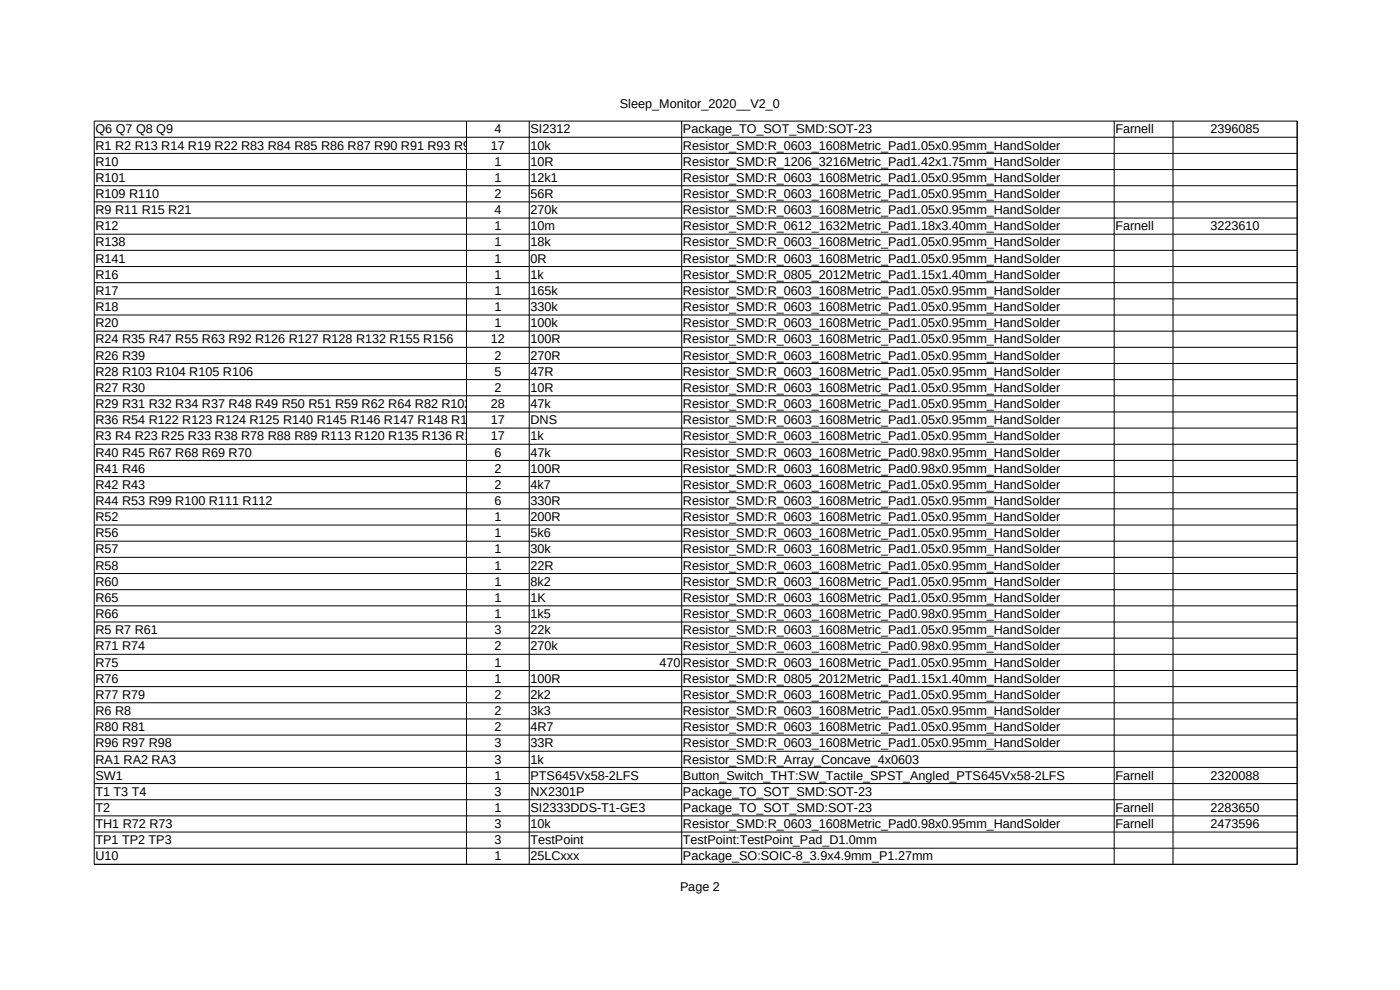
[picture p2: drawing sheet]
<svg xmlns="http://www.w3.org/2000/svg" width="297mm" height="210mm" viewBox="0 0 297 210" stroke-linecap="round" stroke-linejoin="round" font-family="sans-serif">
<defs><g id="words">
<g font-size="2.7">
<text x="131.5" y="22.8">Sleep_Monitor_2020__V2_0</text>
<text x="20.2" y="28.3">Q6 Q7 Q8 Q9</text>
<text x="104.9" y="28.3">4</text>
<text x="112.5" y="28.3">SI2312</text>
<text x="144.9" y="28.3">Package_TO_SOT_SMD:SOT-23</text>
<text x="236.6" y="28.3">Farnell</text>
<text x="256.8" y="28.3">2396085</text>
<text x="20.2" y="31.7">R1 R2 R13 R14 R19 R22 R83 R84 R85 R86 R87 R90 R91 R93 R9</text>
<text x="20.2" y="35.1">R10</text>
<text x="104.1" y="31.7">17</text>
<text x="104.9" y="35.1">1</text>
<text x="112.5" y="31.7">10k</text>
<text x="112.5" y="35.1">10R</text>
<text x="144.9" y="31.7">Resistor_SMD:R_0603_1608Metric_Pad1.05x0.95mm_HandSolder</text>
<text x="144.9" y="35.1">Resistor_SMD:R_1206_3216Metric_Pad1.42x1.75mm_HandSolder</text>
<text x="20.2" y="38.6">R101</text>
<text x="104.9" y="38.6">1</text>
<text x="112.5" y="38.6">12k1</text>
<text x="144.9" y="38.6">Resistor_SMD:R_0603_1608Metric_Pad1.05x0.95mm_HandSolder</text>
<text x="20.2" y="42">R109 R110</text>
<text x="20.2" y="45.4">R9 R11 R15 R21</text>
<text x="104.9" y="42">2</text>
<text x="104.9" y="45.4">4</text>
<text x="112.5" y="42">56R</text>
<text x="112.5" y="45.4">270k</text>
<text x="144.9" y="42">Resistor_SMD:R_0603_1608Metric_Pad1.05x0.95mm_HandSolder</text>
<text x="144.9" y="45.4">Resistor_SMD:R_0603_1608Metric_Pad1.05x0.95mm_HandSolder</text>
<text x="20.2" y="48.9">R12</text>
<text x="20.2" y="52.3">R138</text>
<text x="104.9" y="48.9">1</text>
<text x="104.9" y="52.3">1</text>
<text x="112.5" y="48.9">10m</text>
<text x="112.5" y="52.3">18k</text>
<text x="144.9" y="48.9">Resistor_SMD:R_0612_1632Metric_Pad1.18x3.40mm_HandSolder</text>
<text x="144.9" y="52.3">Resistor_SMD:R_0603_1608Metric_Pad1.05x0.95mm_HandSolder</text>
<text x="236.6" y="48.9">Farnell</text>
<text x="256.8" y="48.9">3223610</text>
<text x="20.2" y="55.7">R141</text>
<text x="20.2" y="59.2">R16</text>
<text x="104.9" y="55.7">1</text>
<text x="104.9" y="59.2">1</text>
<text x="112.5" y="55.7">0R</text>
<text x="112.5" y="59.2">1k</text>
<text x="144.9" y="55.7">Resistor_SMD:R_0603_1608Metric_Pad1.05x0.95mm_HandSolder</text>
<text x="144.9" y="59.2">Resistor_SMD:R_0805_2012Metric_Pad1.15x1.40mm_HandSolder</text>
<text x="20.2" y="62.6">R17</text>
<text x="104.9" y="62.6">1</text>
<text x="112.5" y="62.6">165k</text>
<text x="144.9" y="62.6">Resistor_SMD:R_0603_1608Metric_Pad1.05x0.95mm_HandSolder</text>
<text x="20.2" y="66">R18</text>
<text x="20.2" y="69.4">R20</text>
<text x="104.9" y="66">1</text>
<text x="104.9" y="69.4">1</text>
<text x="112.5" y="66">330k</text>
<text x="112.5" y="69.4">100k</text>
<text x="144.9" y="66">Resistor_SMD:R_0603_1608Metric_Pad1.05x0.95mm_HandSolder</text>
<text x="144.9" y="69.4">Resistor_SMD:R_0603_1608Metric_Pad1.05x0.95mm_HandSolder</text>
<text x="20.2" y="72.8">R24 R35 R47 R55 R63 R92 R126 R127 R128 R132 R155 R156</text>
<text x="20.2" y="76.3">R26 R39</text>
<text x="104.1" y="72.8">12</text>
<text x="104.9" y="76.3">2</text>
<text x="112.5" y="72.8">100R</text>
<text x="112.5" y="76.3">270R</text>
<text x="144.9" y="72.8">Resistor_SMD:R_0603_1608Metric_Pad1.05x0.95mm_HandSolder</text>
<text x="144.9" y="76.3">Resistor_SMD:R_0603_1608Metric_Pad1.05x0.95mm_HandSolder</text>
<text x="20.2" y="79.7">R28 R103 R104 R105 R106</text>
<text x="20.2" y="83.2">R27 R30</text>
<text x="104.9" y="79.7">5</text>
<text x="104.9" y="83.2">2</text>
<text x="112.5" y="79.7">47R</text>
<text x="112.5" y="83.2">10R</text>
<text x="144.9" y="79.7">Resistor_SMD:R_0603_1608Metric_Pad1.05x0.95mm_HandSolder</text>
<text x="144.9" y="83.2">Resistor_SMD:R_0603_1608Metric_Pad1.05x0.95mm_HandSolder</text>
<text x="20.2" y="86.6">R29 R31 R32 R34 R37 R48 R49 R50 R51 R59 R62 R64 R82 R102</text>
<text x="20.2" y="90">R36 R54 R122 R123 R124 R125 R140 R145 R146 R147 R148 R14</text>
<text x="104.1" y="86.6">28</text>
<text x="104.1" y="90">17</text>
<text x="112.5" y="86.6">47k</text>
<text x="112.5" y="90">DNS</text>
<text x="144.9" y="86.6">Resistor_SMD:R_0603_1608Metric_Pad1.05x0.95mm_HandSolder</text>
<text x="144.9" y="90">Resistor_SMD:R_0603_1608Metric_Pad1.05x0.95mm_HandSolder</text>
<text x="20.2" y="93.4">R3 R4 R23 R25 R33 R38 R78 R88 R89 R113 R120 R135 R136 R1</text>
<text x="104.1" y="93.4">17</text>
<text x="112.5" y="93.4">1k</text>
<text x="144.9" y="93.4">Resistor_SMD:R_0603_1608Metric_Pad1.05x0.95mm_HandSolder</text>
<text x="20.2" y="96.8">R40 R45 R67 R68 R69 R70</text>
<text x="20.2" y="100.3">R41 R46</text>
<text x="104.9" y="96.8">6</text>
<text x="104.9" y="100.3">2</text>
<text x="112.5" y="96.8">47k</text>
<text x="112.5" y="100.3">100R</text>
<text x="144.9" y="96.8">Resistor_SMD:R_0603_1608Metric_Pad0.98x0.95mm_HandSolder</text>
<text x="144.9" y="100.3">Resistor_SMD:R_0603_1608Metric_Pad0.98x0.95mm_HandSolder</text>
<text x="20.2" y="103.7">R42 R43</text>
<text x="20.2" y="107.1">R44 R53 R99 R100 R111 R112</text>
<text x="104.9" y="103.7">2</text>
<text x="104.9" y="107.1">6</text>
<text x="112.5" y="103.7">4k7</text>
<text x="112.5" y="107.1">330R</text>
<text x="144.9" y="103.7">Resistor_SMD:R_0603_1608Metric_Pad1.05x0.95mm_HandSolder</text>
<text x="144.9" y="107.1">Resistor_SMD:R_0603_1608Metric_Pad1.05x0.95mm_HandSolder</text>
<text x="20.2" y="110.6">R52</text>
<text x="20.2" y="114">R56</text>
<text x="104.9" y="110.6">1</text>
<text x="104.9" y="114">1</text>
<text x="112.5" y="110.6">200R</text>
<text x="112.5" y="114">5k6</text>
<text x="144.9" y="110.6">Resistor_SMD:R_0603_1608Metric_Pad1.05x0.95mm_HandSolder</text>
<text x="144.9" y="114">Resistor_SMD:R_0603_1608Metric_Pad1.05x0.95mm_HandSolder</text>
<text x="20.2" y="117.4">R57</text>
<text x="104.9" y="117.4">1</text>
<text x="112.5" y="117.4">30k</text>
<text x="144.9" y="117.4">Resistor_SMD:R_0603_1608Metric_Pad1.05x0.95mm_HandSolder</text>
<text x="20.2" y="120.8">R58</text>
<text x="20.2" y="124.3">R60</text>
<text x="104.9" y="120.8">1</text>
<text x="104.9" y="124.3">1</text>
<text x="112.5" y="120.8">22R</text>
<text x="112.5" y="124.3">8k2</text>
<text x="144.9" y="120.8">Resistor_SMD:R_0603_1608Metric_Pad1.05x0.95mm_HandSolder</text>
<text x="144.9" y="124.3">Resistor_SMD:R_0603_1608Metric_Pad1.05x0.95mm_HandSolder</text>
<text x="20.2" y="127.7">R65</text>
<text x="20.2" y="131.1">R66</text>
<text x="104.9" y="127.7">1</text>
<text x="104.9" y="131.1">1</text>
<text x="112.5" y="127.7">1K</text>
<text x="112.5" y="131.1">1k5</text>
<text x="144.9" y="127.7">Resistor_SMD:R_0603_1608Metric_Pad1.05x0.95mm_HandSolder</text>
<text x="144.9" y="131.1">Resistor_SMD:R_0603_1608Metric_Pad0.98x0.95mm_HandSolder</text>
<text x="20.2" y="134.6">R5 R7 R61</text>
<text x="20.2" y="138">R71 R74</text>
<text x="104.9" y="134.6">3</text>
<text x="104.9" y="138">2</text>
<text x="112.5" y="134.6">22k</text>
<text x="112.5" y="138">270k</text>
<text x="144.9" y="134.6">Resistor_SMD:R_0603_1608Metric_Pad1.05x0.95mm_HandSolder</text>
<text x="144.9" y="138">Resistor_SMD:R_0603_1608Metric_Pad0.98x0.95mm_HandSolder</text>
<text x="20.2" y="141.4">R75</text>
<text x="104.9" y="141.4">1</text>
<text x="139.9" y="141.4">470</text>
<text x="144.9" y="141.4">Resistor_SMD:R_0603_1608Metric_Pad1.05x0.95mm_HandSolder</text>
<text x="20.2" y="144.8">R76</text>
<text x="20.2" y="148.3">R77 R79</text>
<text x="104.9" y="144.8">1</text>
<text x="104.9" y="148.3">2</text>
<text x="112.5" y="144.8">100R</text>
<text x="112.5" y="148.3">2k2</text>
<text x="144.9" y="144.8">Resistor_SMD:R_0805_2012Metric_Pad1.15x1.40mm_HandSolder</text>
<text x="144.9" y="148.3">Resistor_SMD:R_0603_1608Metric_Pad1.05x0.95mm_HandSolder</text>
<text x="20.2" y="151.7">R6 R8</text>
<text x="20.2" y="155.1">R80 R81</text>
<text x="104.9" y="151.7">2</text>
<text x="104.9" y="155.1">2</text>
<text x="112.5" y="151.7">3k3</text>
<text x="112.5" y="155.1">4R7</text>
<text x="144.9" y="151.7">Resistor_SMD:R_0603_1608Metric_Pad1.05x0.95mm_HandSolder</text>
<text x="144.9" y="155.1">Resistor_SMD:R_0603_1608Metric_Pad1.05x0.95mm_HandSolder</text>
<text x="20.2" y="158.5">R96 R97 R98</text>
<text x="20.2" y="162">RA1 RA2 RA3</text>
<text x="104.9" y="158.5">3</text>
<text x="104.9" y="162">3</text>
<text x="112.5" y="158.5">33R</text>
<text x="112.5" y="162">1k</text>
<text x="144.9" y="158.5">Resistor_SMD:R_0603_1608Metric_Pad1.05x0.95mm_HandSolder</text>
<text x="144.9" y="162">Resistor_SMD:R_Array_Concave_4x0603</text>
<text x="20.2" y="165.4">SW1</text>
<text x="104.9" y="165.4">1</text>
<text x="112.5" y="165.4">PTS645Vx58-2LFS</text>
<text x="144.9" y="165.4">Button_Switch_THT:SW_Tactile_SPST_Angled_PTS645Vx58-2LFS</text>
<text x="236.6" y="165.4">Farnell</text>
<text x="256.8" y="165.4">2320088</text>
<text x="20.2" y="168.8">T1 T3 T4</text>
<text x="20.2" y="172.3">T2</text>
<text x="104.9" y="168.8">3</text>
<text x="104.9" y="172.3">1</text>
<text x="112.5" y="168.8">NX2301P</text>
<text x="112.5" y="172.3">SI2333DDS-T1-GE3</text>
<text x="144.9" y="168.8">Package_TO_SOT_SMD:SOT-23</text>
<text x="144.9" y="172.3">Package_TO_SOT_SMD:SOT-23</text>
<text x="236.6" y="172.3">Farnell</text>
<text x="256.8" y="172.3">2283650</text>
<text x="20.2" y="175.7">TH1 R72 R73</text>
<text x="20.2" y="179.1">TP1 TP2 TP3</text>
<text x="104.9" y="175.7">3</text>
<text x="104.9" y="179.1">3</text>
<text x="112.5" y="175.7">10k</text>
<text x="112.5" y="179.1">TestPoint</text>
<text x="144.9" y="175.7">Resistor_SMD:R_0603_1608Metric_Pad0.98x0.95mm_HandSolder</text>
<text x="144.9" y="179.1">TestPoint:TestPoint_Pad_D1.0mm</text>
<text x="236.6" y="175.7">Farnell</text>
<text x="256.8" y="175.7">2473596</text>
<text x="20.2" y="182.5">U10</text>
<text x="104.9" y="182.5">1</text>
<text x="112.5" y="182.5">25LCxxx</text>
<text x="144.9" y="182.5">Package_SO:SOIC-8_3.9x4.9mm_P1.27mm</text>
<text x="144.3" y="189">Page 2</text>
</g>
</g></defs>
<g fill="none" stroke="#000" stroke-width=".21">
<path d="M20 29.1h255.2M20 32.5h255.2M20 36h255.2M20 39.4h255.2M99 25.7v157.7M112.3 25.7v157.7M144.6 25.7v157.7M236.4 25.7v157.7M248.8 25.7v157.7M20 42.8h255.2M20 46.3h255.2M20 49.7h255.2"/>
<path d="M20 53.1h255.2M20 56.5h255.2M20 60h255.2M20 63.4h255.2M20 66.8h255.2M20 70.2h255.2M20 73.7h255.2M20 77.1h255.2M20 80.5h255.2M20 84h255.2M20 87.4h255.2M20 90.8h255.2"/>
<path d="M20 94.2h255.2M20 97.7h255.2M20 101.1h255.2M20 104.5h255.2M20 108h255.2M20 111.4h255.2M20 114.8h255.2M20 118.2h255.2M20 121.7h255.2M20 125.1h255.2M20 128.5h255.2M20 131.9h255.2"/>
<path d="M20 135.4h255.2M20 138.8h255.2M20 142.2h255.2M20 145.7h255.2M20 149.1h255.2M20 152.5h255.2M20 155.9h255.2M20 159.4h255.2M20 162.8h255.2M20 166.2h255.2M20 169.6h255.2M20 173.1h255.2"/>
<path d="M20 176.5h255.2M20 179.9h255.2M20 183.4h255.2M20 183.4v-157.7h255.2v157.7"/>
</g>
<use href="#words"/>
</svg>
